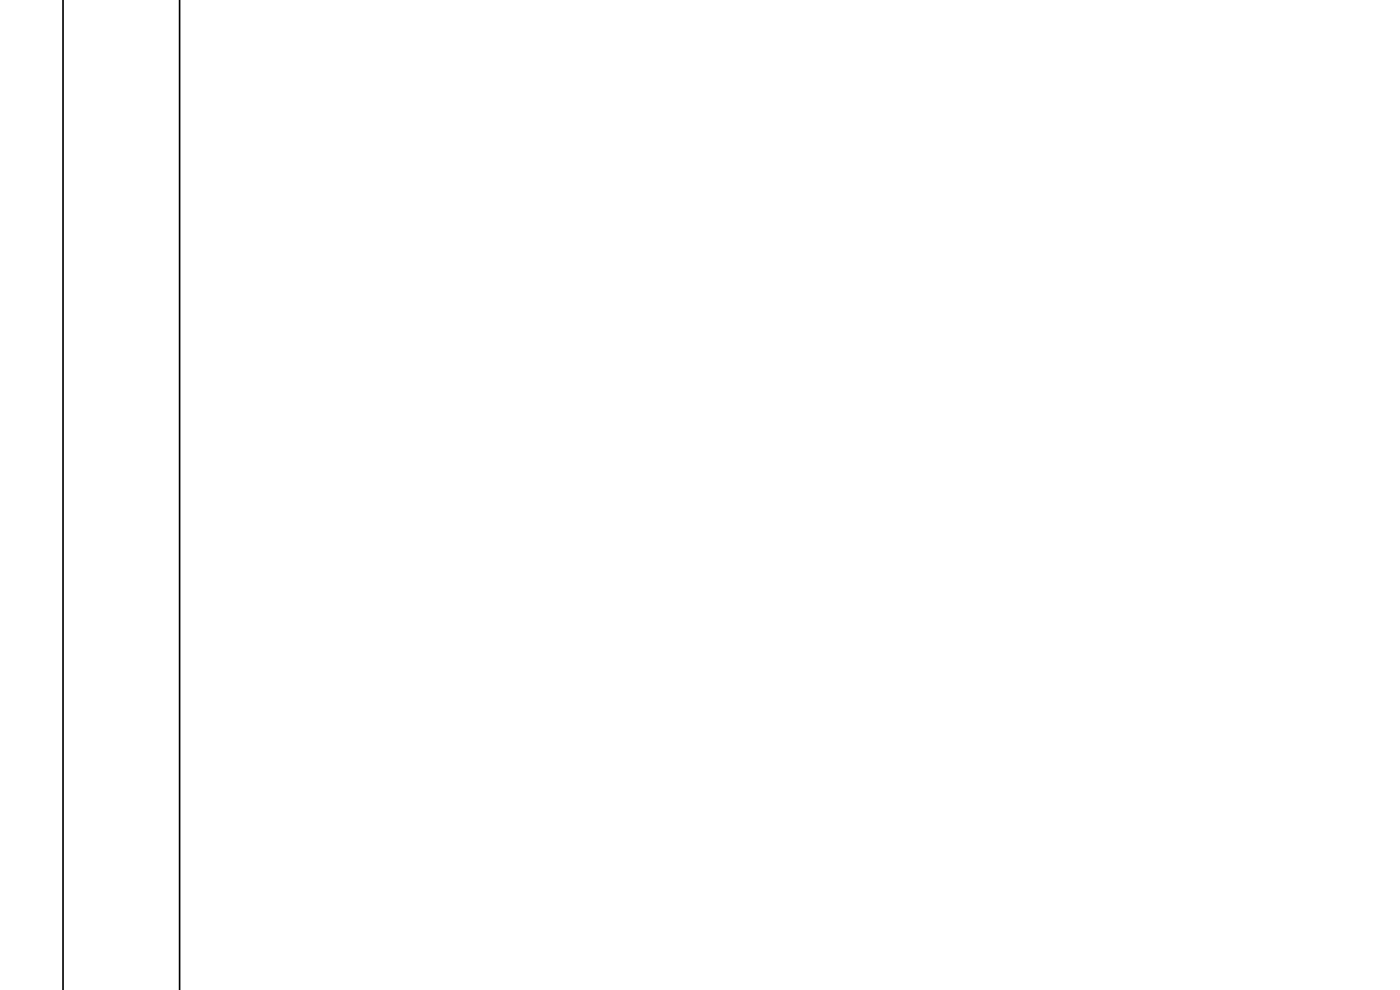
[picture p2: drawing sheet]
<svg xmlns="http://www.w3.org/2000/svg" width="297mm" height="210mm" viewBox="0 0 297 210" stroke-linecap="round" stroke-linejoin="round" font-family="sans-serif">
<path d="M13.4 -.1v210.2M38.1 -.1v210.2" fill="none" stroke="#000" stroke-width=".35"/>
</svg>
